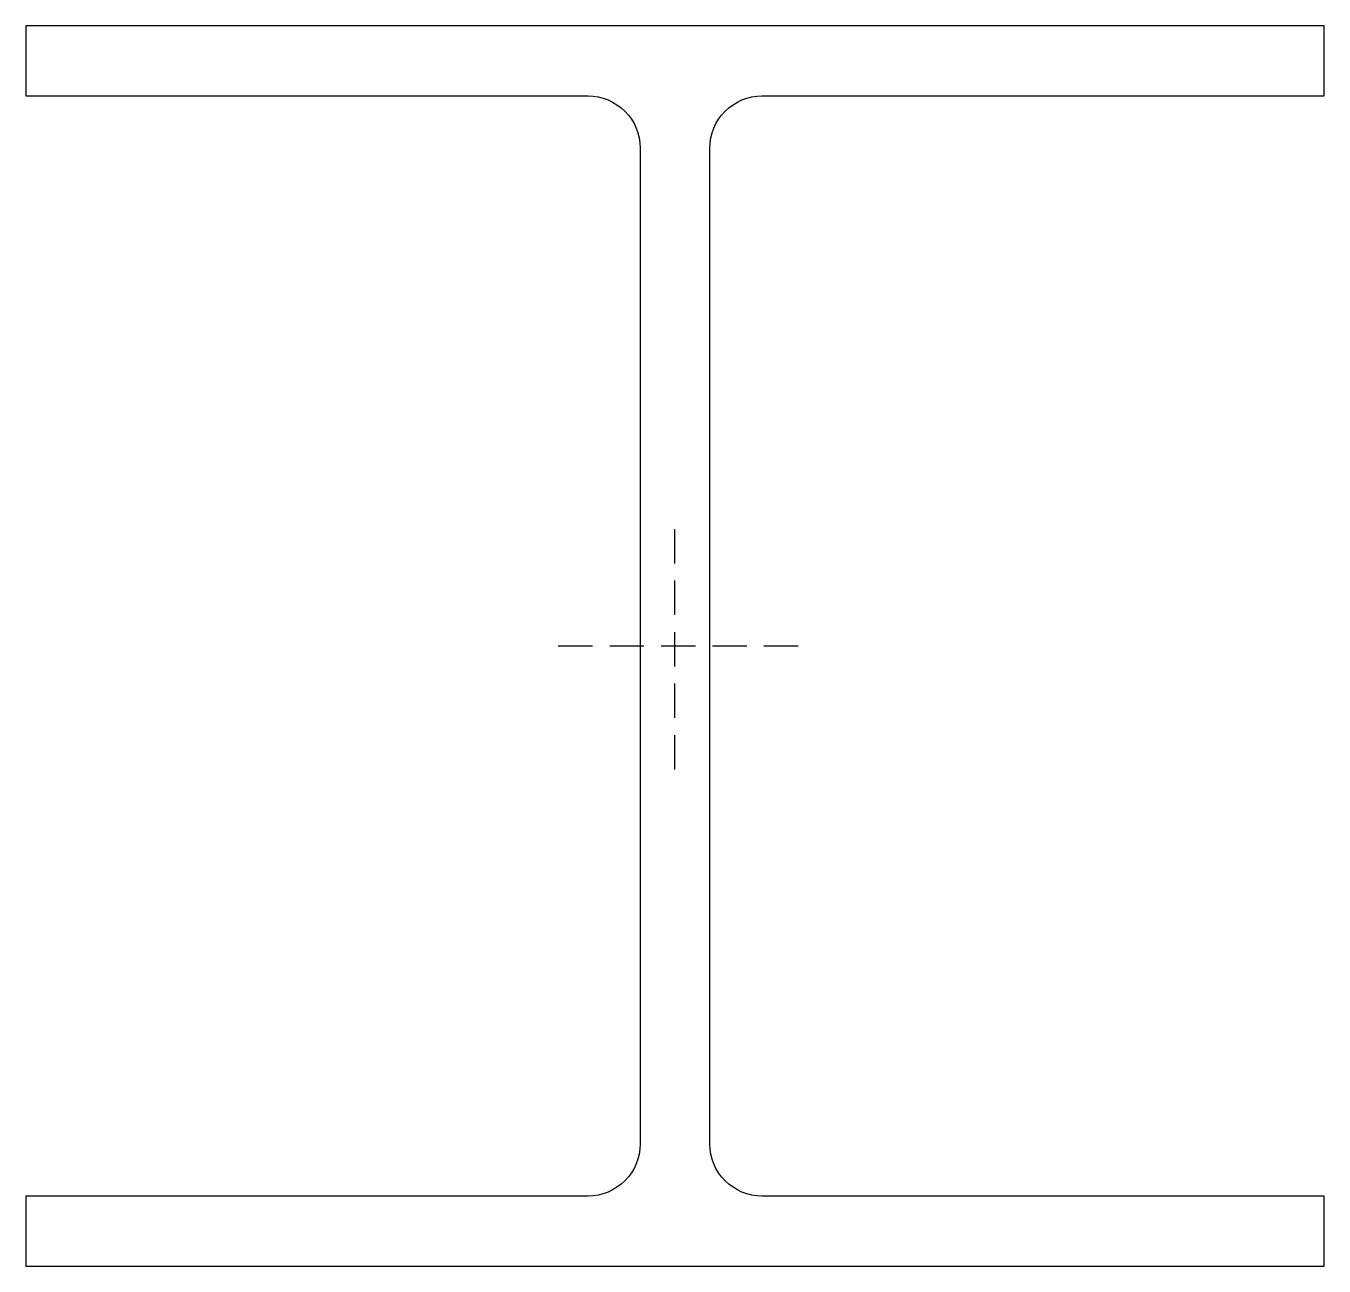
# Model space of a CAD drawing. Header units: millimetres. Extents: x -189 to 189, y -181 to 181.
import ezdxf

# ---------------------------------------------------------------- set-up
doc = ezdxf.new("R2010")
doc.units = ezdxf.units.MM
doc.linetypes.add('DASHED', pattern=[0.75, 0.5, -0.25])
doc.layers.add('ref', color=251, linetype='Continuous', plot=False)

msp = doc.modelspace()

# ---------------------------------------------------------------- linework, layer by layer
msp.add_lwpolyline([(-10.15, -145.1, -0.414214), (-25.35, -160.3), (-189.25, -160.3), (-189.25, -180.7), (189.25, -180.7), (189.25, -160.3), (25.35, -160.3, -0.414214), (10.15, -145.1), (10.15, 145.1, -0.414214), (25.35, 160.3), (189.25, 160.3), (189.25, 180.7), (-189.25, 180.7), (-189.25, 160.3), (-25.35, 160.3, -0.414214), (-10.15, 145.1)], format="xyb", close=True)
at = {"layer": 'ref', "linetype": 'DASHED', "ltscale": 20}
for p, q in [((0, -35.95), (0, 35.95)), ((35.95, 0), (-35.95, 0))]:
    msp.add_line(p, q, dxfattribs=at)

doc.saveas('drawing.dxf')
